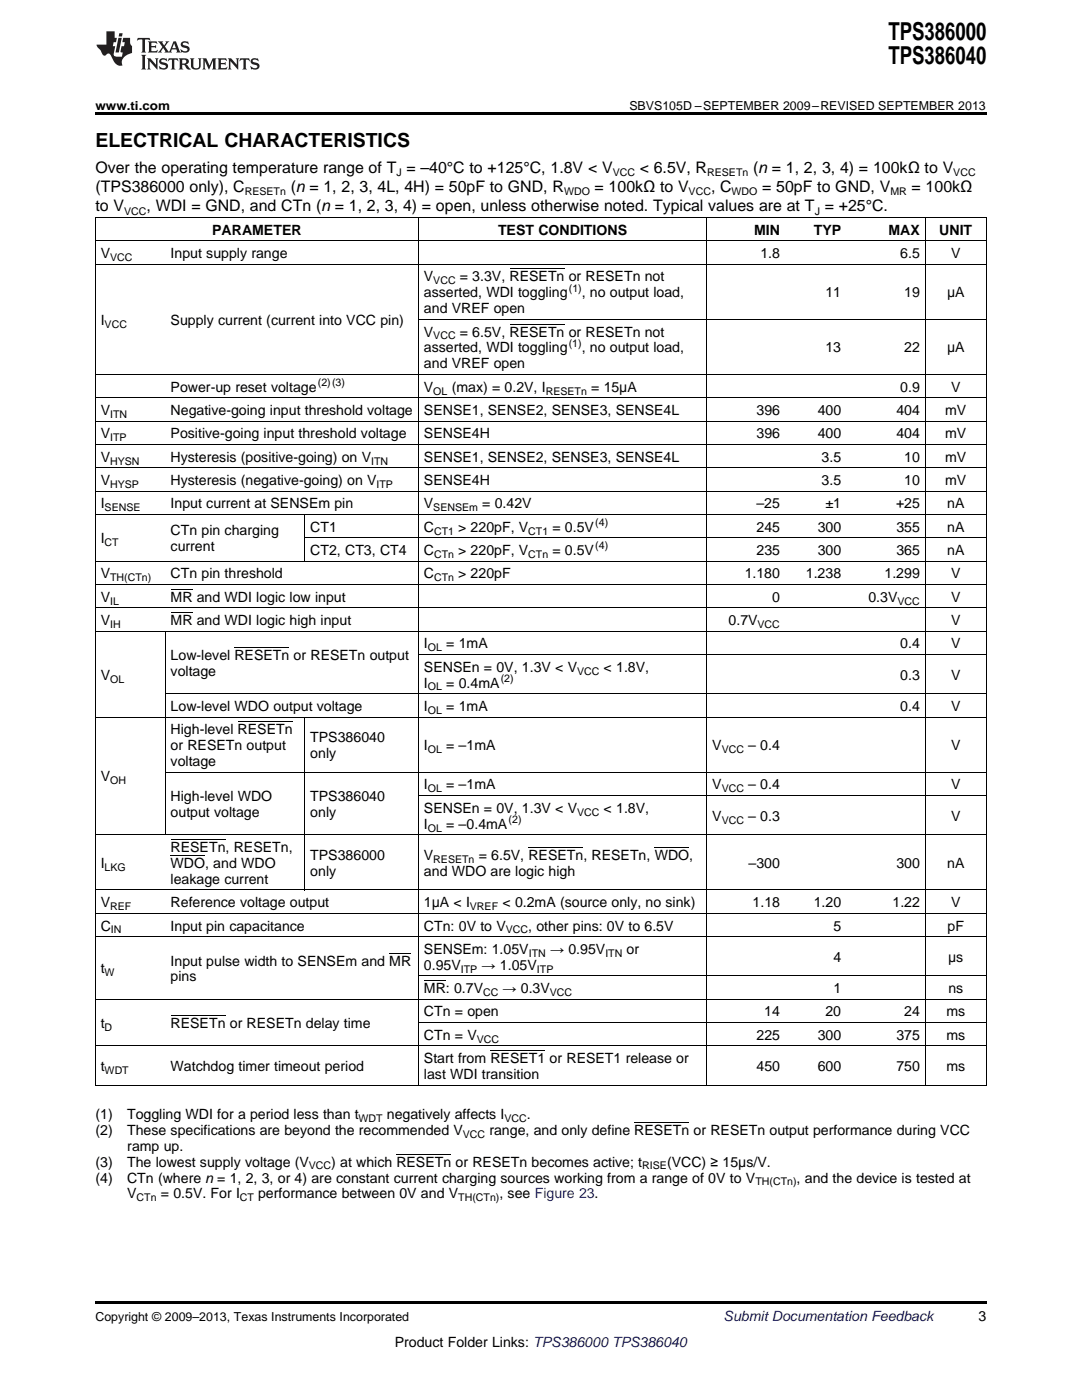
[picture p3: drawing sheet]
<svg xmlns="http://www.w3.org/2000/svg" width="216mm" height="279mm" viewBox="0 0 216 279" stroke-linecap="round" stroke-linejoin="round" font-family="sans-serif">
<defs><g id="words">
<g font-size="4.9">
<text x="177.3" y="7.9">TPS386000</text>
<text x="177.3" y="12.8">TPS386040</text>
</g>
<text font-size="3.9" x="19" y="29.3">ELECTRICAL CHARACTERISTICS</text>
<g font-size="3.2">
<text x="19" y="34.4">Over the operating temperature range of T = –40°C to +125°C, 1.8V &lt; V</text>
<text x="127.7" y="34.4">&lt; 6.5V, R</text>
<text x="150.3" y="34.4">(n = 1, 2, 3, 4) = 100kΩ to V</text>
<text x="19" y="38.3">(TPS386000 only), C</text>
<text x="58" y="38.3">(n = 1, 2, 3, 4L, 4H) = 50pF to GND, R</text>
<text x="118.6" y="38.3">= 100kΩ to V</text>
<text x="141.9" y="38.3">, C</text>
<text x="152.1" y="38.3">= 50pF to GND, V</text>
<text x="181.9" y="38.3">= 100kΩ</text>
<text x="19" y="42.2">to V</text>
<text x="29.2" y="42.2">, WDI = GND, and CTn (n = 1, 2, 3, 4) = open, unless otherwise noted. Typical values are at T = +25°C.</text>
</g>
<g font-size="2.8">
<text x="42.3" y="46.8">PARAMETER</text>
<text x="99.4" y="46.8">TEST CONDITIONS</text>
<text x="150.5" y="46.8">MIN</text>
<text x="162.4" y="46.8">TYP</text>
<text x="177.3" y="46.8">MAX</text>
<text x="187.4" y="46.8">UNIT</text>
<text x="20.1" y="51.5">V</text>
<text x="34" y="51.5">Input supply range</text>
<text x="151.7" y="51.5">1.8</text>
<text x="179.6" y="51.5">6.5</text>
<text x="189.8" y="51.5">V</text>
<text x="84.6" y="56.2">V</text>
<text x="84.6" y="59.3">asserted, WDI toggling</text>
<text x="91.8" y="56.2">= 3.3V, RESETn or RESETn not</text>
<text x="116.1" y="59.3">, no output load,</text>
<text x="164.7" y="59.3">11</text>
<text x="180.4" y="59.3">19</text>
<text x="189" y="59.3">μA</text>
<text x="20.1" y="64.8">I</text>
<text x="34" y="64.8">Supply current (current into VCC pin)</text>
<text x="84.6" y="62.5">and VREF open</text>
<text x="84.6" y="67.2">V</text>
<text x="84.6" y="70.3">asserted, WDI toggling</text>
<text x="91.8" y="67.2">= 6.5V, RESETn or RESETn not</text>
<text x="116.1" y="70.3">, no output load,</text>
<text x="164.7" y="70.3">13</text>
<text x="180.4" y="70.3">22</text>
<text x="189" y="70.3">μA</text>
<text x="84.6" y="73.5">and VREF open</text>
<text x="20.1" y="82.8">V</text>
<text x="34" y="78.2">Power-up reset voltage</text>
<text x="34" y="82.8">Negative-going input threshold voltage</text>
<text x="84.6" y="78.2">V</text>
<text x="84.6" y="82.8">SENSE1, SENSE2, SENSE3, SENSE4L</text>
<text x="90.1" y="78.2">(max) = 0.2V, I</text>
<text x="118" y="78.2">= 15μA</text>
<text x="151" y="82.8">396</text>
<text x="163.2" y="82.8">400</text>
<text x="178.9" y="82.8">404</text>
<text x="179.6" y="78.2">0.9</text>
<text x="188.6" y="82.8">mV</text>
<text x="189.8" y="78.2">V</text>
<text x="20.1" y="87.5">V</text>
<text x="34" y="87.5">Positive-going input threshold voltage</text>
<text x="84.6" y="87.5">SENSE4H</text>
<text x="151" y="87.5">396</text>
<text x="163.2" y="87.5">400</text>
<text x="178.9" y="87.5">404</text>
<text x="188.6" y="87.5">mV</text>
<text x="20.1" y="92.1">V</text>
<text x="34" y="92.1">Hysteresis (positive-going) on V</text>
<text x="84.6" y="92.1">SENSE1, SENSE2, SENSE3, SENSE4L</text>
<text x="163.9" y="92.1">3.5</text>
<text x="180.4" y="92.1">10</text>
<text x="188.6" y="92.1">mV</text>
<text x="20.1" y="96.8">V</text>
<text x="20.1" y="101.5">I</text>
<text x="34" y="96.8">Hysteresis (negative-going) on V</text>
<text x="34" y="101.5">Input current at SENSEm pin</text>
<text x="84.6" y="96.8">SENSE4H</text>
<text x="84.6" y="101.5">V</text>
<text x="96.2" y="101.5">= 0.42V</text>
<text x="151" y="101.5">–25</text>
<text x="163.9" y="96.8">3.5</text>
<text x="164.7" y="101.5">±1</text>
<text x="178.8" y="101.5">+25</text>
<text x="180.4" y="96.8">10</text>
<text x="188.6" y="96.8">mV</text>
<text x="189" y="101.5">nA</text>
<text x="34" y="106.9">CTn pin charging</text>
<text x="61.9" y="106.1">CT1</text>
<text x="84.6" y="106.1">C</text>
<text x="91.4" y="106.1">&gt; 220pF, V</text>
<text x="110.2" y="106.1">= 0.5V</text>
<text x="151" y="106.1">245</text>
<text x="163.2" y="106.1">300</text>
<text x="178.9" y="106.1">355</text>
<text x="189" y="106.1">nA</text>
<text x="20.1" y="108.4">I</text>
<text x="34" y="110">current</text>
<text x="61.9" y="110.8">CT2, CT3, CT4</text>
<text x="84.6" y="110.8">C</text>
<text x="91.4" y="110.8">&gt; 220pF, V</text>
<text x="110.2" y="110.8">= 0.5V</text>
<text x="151" y="110.8">235</text>
<text x="163.2" y="110.8">300</text>
<text x="178.9" y="110.8">365</text>
<text x="189" y="110.8">nA</text>
<text x="20.1" y="115.4">V</text>
<text x="34" y="115.4">CTn pin threshold</text>
<text x="84.6" y="115.4">C</text>
<text x="91.4" y="115.4">&gt; 220pF</text>
<text x="148.6" y="115.4">1.180</text>
<text x="160.8" y="115.4">1.238</text>
<text x="176.5" y="115.4">1.299</text>
<text x="189.8" y="115.4">V</text>
<text x="20.1" y="120.1">V</text>
<text x="20.1" y="124.7">V</text>
<text x="34" y="120.1">MR and WDI logic low input</text>
<text x="34" y="124.7">MR and WDI logic high input</text>
<text x="145.4" y="124.7">0.7V</text>
<text x="154.1" y="120.1">0</text>
<text x="173.3" y="120.1">0.3V</text>
<text x="189.8" y="120.1">V</text>
<text x="189.8" y="124.7">V</text>
<text x="34" y="131.7">Low-level RESETn or RESETn output</text>
<text x="84.6" y="129.4">I</text>
<text x="89" y="129.4">= 1mA</text>
<text x="179.6" y="129.4">0.4</text>
<text x="189.8" y="129.4">V</text>
<text x="20.1" y="135.6">V</text>
<text x="34" y="134.9">voltage</text>
<text x="84.6" y="134.1">SENSEn = 0V, 1.3V &lt; V</text>
<text x="84.6" y="137.2">I</text>
<text x="89" y="137.2">= 0.4mA</text>
<text x="120.4" y="134.1">&lt; 1.8V,</text>
<text x="179.6" y="135.6">0.3</text>
<text x="189.8" y="135.6">V</text>
<text x="34" y="141.9">Low-level WDO output voltage</text>
<text x="84.6" y="141.9">I</text>
<text x="89" y="141.9">= 1mA</text>
<text x="179.6" y="141.9">0.4</text>
<text x="189.8" y="141.9">V</text>
<text x="34" y="146.5">High-level RESETn</text>
<text x="34" y="149.7">or RESETn output</text>
<text x="61.9" y="148.1">TPS386040</text>
<text x="84.6" y="149.7">I</text>
<text x="89" y="149.7">= –1mA</text>
<text x="142.1" y="149.7">V</text>
<text x="149.3" y="149.7">– 0.4</text>
<text x="189.8" y="149.7">V</text>
<text x="20.1" y="156">V</text>
<text x="34" y="152.9">voltage</text>
<text x="61.9" y="151.3">only</text>
<text x="34" y="159.9">High-level WDO</text>
<text x="61.9" y="159.9">TPS386040</text>
<text x="84.6" y="157.6">I</text>
<text x="89" y="157.6">= –1mA</text>
<text x="142.1" y="157.6">V</text>
<text x="149.3" y="157.6">– 0.4</text>
<text x="189.8" y="157.6">V</text>
<text x="34" y="163.1">output voltage</text>
<text x="61.9" y="163.1">only</text>
<text x="84.6" y="162.2">SENSEn = 0V, 1.3V &lt; V</text>
<text x="84.6" y="165.4">I</text>
<text x="89" y="165.4">= –0.4mA</text>
<text x="120.4" y="162.2">&lt; 1.8V,</text>
<text x="142.1" y="163.8">V</text>
<text x="149.3" y="163.8">– 0.3</text>
<text x="189.8" y="163.8">V</text>
<text x="20.1" y="173.2">I</text>
<text x="34" y="170">RESETn, RESETn,</text>
<text x="34" y="173.2">WDO, and WDO</text>
<text x="61.9" y="171.6">TPS386000</text>
<text x="84.6" y="171.6">V</text>
<text x="95.5" y="171.6">= 6.5V, RESETn, RESETn, WDO,</text>
<text x="149.4" y="173.2">–300</text>
<text x="178.9" y="173.2">300</text>
<text x="189" y="173.2">nA</text>
<text x="34" y="176.4">leakage current</text>
<text x="61.9" y="174.8">only</text>
<text x="84.6" y="174.8">and WDO are logic high</text>
<text x="20.1" y="181">V</text>
<text x="20.1" y="185.7">C</text>
<text x="34" y="181">Reference voltage output</text>
<text x="34" y="185.7">Input pin capacitance</text>
<text x="84.6" y="181">1μA &lt; I</text>
<text x="84.6" y="185.7">CTn: 0V to V</text>
<text x="100.3" y="181">&lt; 0.2mA (source only, no sink)</text>
<text x="105.4" y="185.7">, other pins: 0V to 6.5V</text>
<text x="150.2" y="181">1.18</text>
<text x="162.4" y="181">1.20</text>
<text x="166.3" y="185.7">5</text>
<text x="178.1" y="181">1.22</text>
<text x="189.1" y="185.7">pF</text>
<text x="189.8" y="181">V</text>
<text x="84.6" y="190.4">SENSEm: 1.05V</text>
<text x="109.7" y="190.4">→ 0.95V</text>
<text x="125" y="190.4">or</text>
<text x="166.3" y="191.9">4</text>
<text x="189.2" y="191.9">μs</text>
<text x="20.1" y="194.3">t</text>
<text x="34" y="192.7">Input pulse width to SENSEm and MR</text>
<text x="34" y="195.9">pins</text>
<text x="84.6" y="193.5">0.95V</text>
<text x="96.1" y="193.5">→ 1.05V</text>
<text x="84.6" y="198.2">MR: 0.7V</text>
<text x="84.6" y="202.8">CTn = open</text>
<text x="100.3" y="198.2">→ 0.3V</text>
<text x="152.5" y="202.8">14</text>
<text x="164.7" y="202.8">20</text>
<text x="166.3" y="198.2">1</text>
<text x="180.4" y="202.8">24</text>
<text x="188.8" y="202.8">ms</text>
<text x="189.2" y="198.2">ns</text>
<text x="20.1" y="205.2">t</text>
<text x="34" y="205.2">RESETn or RESETn delay time</text>
<text x="84.6" y="207.5">CTn = V</text>
<text x="151" y="207.5">225</text>
<text x="163.2" y="207.5">300</text>
<text x="178.9" y="207.5">375</text>
<text x="188.8" y="207.5">ms</text>
<text x="20.1" y="213.7">t</text>
<text x="34" y="213.7">Watchdog timer timeout period</text>
<text x="84.6" y="212.2">Start from RESET1 or RESET1 release or</text>
<text x="84.6" y="215.3">last WDI transition</text>
<text x="151" y="213.7">450</text>
<text x="163.2" y="213.7">600</text>
<text x="178.9" y="213.7">750</text>
<text x="188.8" y="213.7">ms</text>
<text x="19" y="223.3">(1)</text>
<text x="19" y="226.5">(2)</text>
<text x="25.4" y="223.3">Toggling WDI for a period less than t</text>
<text x="25.4" y="226.5">These specifications are beyond the recommended V</text>
<text x="77.2" y="223.3">negatively affects I</text>
<text x="97.6" y="226.5">range, and only define RESETn or RESETn output performance during VCC</text>
<text x="105.1" y="223.3">.</text>
<text x="19" y="232.8">(3)</text>
<text x="25.4" y="232.8">The lowest supply voltage (V</text>
<text x="25.4" y="229.7">ramp up.</text>
<text x="66.1" y="232.8">) at which RESETn or RESETn becomes active; t</text>
<text x="133.1" y="232.8">(VCC) ≥ 15μs/V.</text>
<text x="19" y="236">(4)</text>
<text x="25.4" y="236">CTn (where n = 1, 2, 3, or 4) are constant current charging sources working from a range of 0V to V</text>
<text x="25.4" y="239.2">V</text>
<text x="32.1" y="239.2">= 0.5V. For I</text>
<text x="51.5" y="239.2">performance between 0V and V</text>
<text x="99.7" y="239.2">, see Figure 23.</text>
<text x="159" y="236">, and the device is tested at</text>
<text x="195.3" y="263.6">3</text>
<text x="78.8" y="268.9">Product Folder Links: TPS386000 TPS386040</text>
</g>
<text font-size="2.8" fill="#0000c8" x="144.4" y="263.6">Submit Documentation Feedback</text>
<g font-size="2.5">
<text x="19" y="21.9">www.ti.com</text>
<text x="125.6" y="21.9">SBVS105D –SEPTEMBER 2009–REVISED SEPTEMBER 2013</text>
<text x="19" y="263.6">Copyright © 2009–2013, Texas Instruments Incorporated</text>
</g>
<g font-size="2.1">
<text x="79.1" y="35.1">J</text>
<text x="122.3" y="35.1">VCC</text>
<text x="141.1" y="35.1">RESETn</text>
<text x="190.2" y="35.1">VCC</text>
<text x="48.8" y="38.9">RESETn</text>
<text x="112.5" y="38.9">WDO</text>
<text x="137.4" y="38.9">VCC</text>
<text x="146" y="38.9">WDO</text>
<text x="177.7" y="38.9">MR</text>
<text x="24.8" y="42.8">VCC</text>
<text x="162.6" y="42.8">J</text>
<text x="22" y="52.1">VCC</text>
<text x="86.5" y="56.7">VCC</text>
<text x="113.5" y="58.2">(1)</text>
<text x="20.9" y="65.4">VCC</text>
<text x="86.5" y="67.7">VCC</text>
<text x="113.5" y="69.2">(1)</text>
<text x="63.4" y="77">(2)(3)</text>
<text x="22" y="83.4">ITN</text>
<text x="86.5" y="78.7">OL</text>
<text x="108.9" y="78.7">RESETn</text>
<text x="22" y="88.1">ITP</text>
<text x="22" y="92.7">HYSN</text>
<text x="74" y="92.7">ITN</text>
<text x="22" y="97.4">HYSP</text>
<text x="75.1" y="97.4">ITP</text>
<text x="20.9" y="102">SENSE</text>
<text x="86.5" y="102">SENSEm</text>
<text x="86.6" y="106.7">CT1</text>
<text x="105.4" y="106.7">CT1</text>
<text x="118.8" y="105">(4)</text>
<text x="20.9" y="109">CT</text>
<text x="86.6" y="111.3">CTn</text>
<text x="105.4" y="111.3">CTn</text>
<text x="118.8" y="109.6">(4)</text>
<text x="22" y="116">TH(CTn)</text>
<text x="86.6" y="116">CTn</text>
<text x="22" y="120.7">IL</text>
<text x="22" y="125.3">IH</text>
<text x="151.2" y="125.3">VCC</text>
<text x="179.1" y="120.7">VCC</text>
<text x="85.4" y="130">OL</text>
<text x="22" y="136.2">OL</text>
<text x="85.4" y="137.8">OL</text>
<text x="99.9" y="136.1">(2)</text>
<text x="115.1" y="134.6">VCC</text>
<text x="85.4" y="142.5">OL</text>
<text x="85.4" y="150.3">OL</text>
<text x="144" y="150.3">VCC</text>
<text x="22" y="156.5">OH</text>
<text x="85.4" y="158.1">OL</text>
<text x="144" y="158.1">VCC</text>
<text x="85.4" y="165.9">OL</text>
<text x="101.5" y="164.3">(2)</text>
<text x="115.1" y="162.8">VCC</text>
<text x="144" y="164.4">VCC</text>
<text x="20.9" y="173.8">LKG</text>
<text x="86.5" y="172.2">RESETn</text>
<text x="22" y="181.6">REF</text>
<text x="93.8" y="181.6">VREF</text>
<text x="22.1" y="186.3">IN</text>
<text x="100.9" y="186.3">VCC</text>
<text x="105.5" y="190.9">ITN</text>
<text x="120.8" y="190.9">ITN</text>
<text x="20.9" y="194.8">W</text>
<text x="92" y="194.1">ITP</text>
<text x="107.1" y="194.1">ITP</text>
<text x="96.4" y="198.8">CC</text>
<text x="109.7" y="198.8">VCC</text>
<text x="20.9" y="205.7">D</text>
<text x="95.1" y="208.1">VCC</text>
<text x="20.9" y="214.3">WDT</text>
<text x="71.5" y="223.9">WDT</text>
<text x="92.4" y="227">VCC</text>
<text x="100.7" y="223.9">VCC</text>
<text x="61.6" y="233.4">VCC</text>
<text x="128.2" y="233.4">RISE</text>
<text x="27.3" y="239.7">CTn</text>
<text x="47.9" y="239.7">CT</text>
<text x="91.4" y="239.7">TH(CTn)</text>
<text x="150.7" y="236.6">TH(CTn)</text>
</g>
</g></defs>
<path d="M19 22.5h177.8v.5h-177.8zM19 259.7h177.8v.5h-177.8z" fill="#000"/>
<g fill="none" stroke="#000" stroke-width=".2">
<path d="M19 52.7h177.8M19 48.1h177.8M19 43.4h177.8M19.1 43.5v173.1M83.5 43.5v173.1M141 43.5v173.1M184.6 43.5v173.1M196.8 43.5v173.1M19 79.4h177.8M19 74.7h177.8M83.5 63.7h113.3M19 98h177.8"/>
<path d="M19 93.4h177.8M19 88.7h177.8M19 84h177.8M19 116.6h177.8M19 112h177.8M19 102.7h177.8M60.8 102.7v9.3M60.9 107.3h135.9M19 126h177.8M19 121.3h177.8M32.9 126v40.7M33 138.4h163.8"/>
<path d="M83.5 130.6h113.3M19 143.1h177.8M33 154.1h163.8M60.8 143.2v34.5M83.5 158.8h113.3M19 177.6h177.8M19 166.6h177.8M19 199.4h177.8M19 186.9h177.8M19 182.3h177.8M83.5 194.8h113.3M19 216.6h177.8"/>
<path d="M19 208.7h177.8M83.5 204.1h113.3"/>
</g>
<g fill="#231f20">
<path d="M27.5 7.6l-.1 .5 .4-.2h.6v.1v2.1l-.2 .4h1l-.3-.4v-2.1l.1-.1h.5l.5 .2-.2-.5zM29.5 8.3l.2 .3v1.5l-.2 .4h1.8l.2-.6a1.04 1.04 0 0 1-1.3 .2v-.7h.6l.3 .2v-.6l-.3 .2h-.6v-.6l.8-.1 .4 .3-.2-.5zM31.5 8.3l.9 1.1-.9 1.1h.8l-.2-.2 .5-.7 .4 .7-.2 .2h1.5l-.1-.2 .1-.4h.9l.1 .4-.2 .2h1l-.3-.3-.7-1.9h-.5l-.9 2-.8-1 .9-1h-.8l.1 .3-.3 .5-.4-.6 .2-.2zM34.7 8.6l.4 1h-.7zM36.3 8.4a.63 .63 0 0 0-.2 .7 .63 .63 0 0 0 .6 .4l.6 .2 .1 .2a.75 .75 0 0 1-.7 .4 .75 .75 0 0 1-.6-.5l.1 .7 .1-.1a1.11 1.11 0 0 0 1.5-.6 1.13 1.13 0 0 0-1.2-.8l-.1-.4a1.04 1.04 0 0 1 1.2 .2l-.2-.5-.1 .1-.5-.2zM28.2 10.9l.2 .4v2.2l-.2 .4h1l-.3-.4v-2.2l.3-.4zM29.3 11.6l.3 .4v1.5l-.3 .4h.8l-.2-.4v-1.3l1.5 1.7v-1.9l.2-.4h-.7l.2 .4v.9l-1.1-1.3zM32 11.8a.62 .62 0 0 0-.2 .7 .62 .62 0 0 0 .6 .4l.6 .1 .1 .3a.76 .76 0 0 1-.7 .3 .76 .76 0 0 1-.6-.4l.1 .7 .1-.1a1.11 1.11 0 0 0 1.5-.6 1.13 1.13 0 0 0-1.2-.8l-.1-.4a1.04 1.04 0 0 1 1.2 .2l-.2-.6-.1 .1-.5-.1zM33.7 11.6l-.2 .6a.61 .61 0 0 1 .8-.3v1.6l-.2 .4h.9l-.2-.4v-1.6a.63 .63 0 0 1 .8 .3l-.2-.6zM35.6 11.6l.3 .4v1.5l-.3 .4h1l-.2-.2v-.8l.5 .2a.76 .76 0 0 0 1.2 .7l-1-1a.58 .58 0 0 0 .6-.5 .58 .58 0 0 0-.5-.6zM36.4 11.9h.1a.45 .45 0 0 1 .5 .1 .45 .45 0 0 1 .1 .5l-.7 .2zM37.9 11.6l.2 .2a2.17 2.17 0 0 0 .3 1.9 .99 .99 0 0 0 1.6-.6v-1.1l.2-.4h-.7l.2 .2a1.92 1.92 0 0 1-.2 1.8 .6 .6 0 0 1-.9-.5v-1.1l.2-.4zM40.4 11.6l.2 .4v1.5l-.2 .4h.7l-.2-.4v-1.4l.8 1.8 .8-1.8v1.4l-.2 .4h.9l-.2-.4v-1.5l.2-.4h-.8l-.6 1.5-.6-1.5zM43.4 11.6l.2 .4v1.5l-.2 .4h1.8l.2-.6a1.04 1.04 0 0 1-1.3 .1v-.6h.5l.4 .2v-.6l-.4 .2h-.5v-.7h.8l.3 .3-.1-.6zM45.5 11.6l.2 .4v1.5l-.2 .4h.7l-.2-.4v-1.3l1.5 1.7v-1.9l.2-.4h-.7l.2 .4v.9l-1.1-1.3zM47.9 11.6l-.1 .6a.61 .61 0 0 1 .8-.3v1.6l-.3 .4h1l-.3-.4 .1-1.6a.63 .63 0 0 1 .7 .3l-.1-.6zM50.2 11.8a.62 .62 0 0 0-.2 .7 .62 .62 0 0 0 .6 .4l.6 .1 .2 .3a.76 .76 0 0 1-.8 .3 .76 .76 0 0 1-.6-.4l.1 .7 .2-.1a1.11 1.11 0 0 0 1.5-.6 1.13 1.13 0 0 0-1.3-.8l-.1-.4a1.04 1.04 0 0 1 1.2 .2l-.1-.6-.2 .1-.5-.1z"/>
<path d="M21.2 6.3v2.6h-1.9l.1 .4 .7 .9a.91 .91 0 0 0 1 .8 .56 .56 0 0 1 .5-.3 .56 .56 0 0 1 .5 .3l.4 .8a1.53 1.53 0 0 0 1.9 1.2 1.54 1.54 0 0 1 1-2.1l.9-.3v-1.4a1.52 1.52 0 0 1-.3-1.6h-1.4l-.2 .8h.5l-.2 .8h-.4l-.2 1v.2l.4 .1-.2 .8a1.93 1.93 0 0 1-1.6-.3l.3-1.8h-.5l.2-.8h.4l.2-.8h-.4v-1.3zM23.6 7.6l-.6 2.9h.7l.6-2.9zM23.8 6.6l-.1 .7h.6l.2-.7z"/>
</g>
<g fill="none" stroke="#000" stroke-width=".2">
<path d="M101.7 53.7h10.9M101.7 64.7h10.9M34 117.6h4.4M34 122.3h4.4M46.8 129.2h10.9M47.4 144.1h11M34 170.7h6.9M34 167.6h11M105.4 169.1h11M130.6 169.1h6.9M77.7 190.2h4.4M84.6 195.7h4.4"/>
<path d="M34 202.7h11M97.9 209.7h10.9M79.1 230.3h11M126.6 224h10.9"/>
</g>
<use href="#words"/>
</svg>
